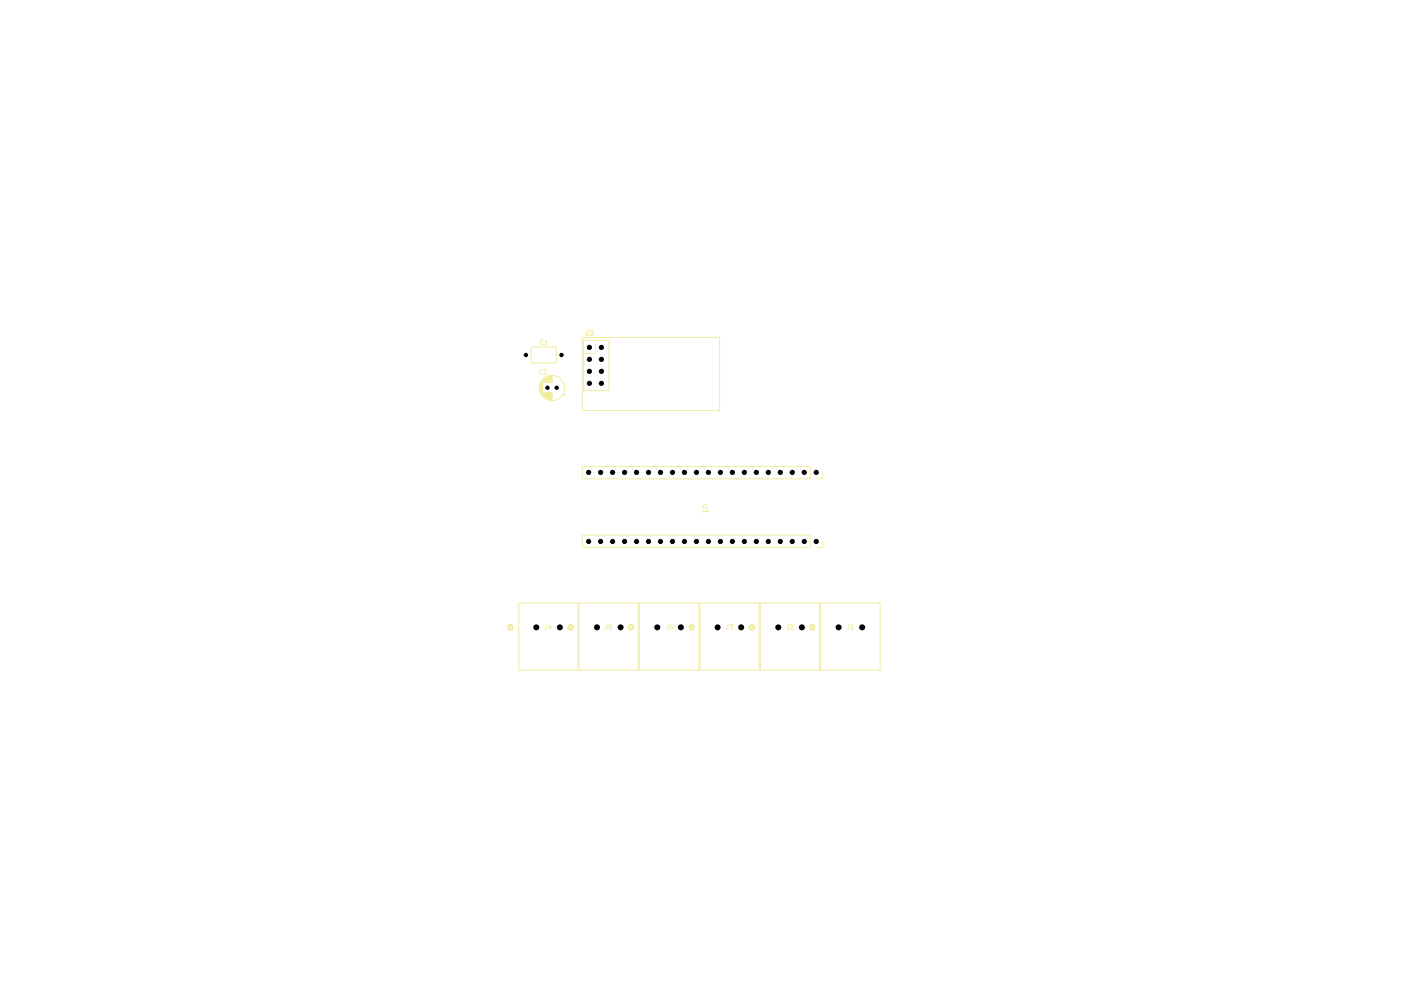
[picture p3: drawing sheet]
<svg xmlns="http://www.w3.org/2000/svg" width="297mm" height="210mm" viewBox="0 0 297 210" stroke-linecap="round" stroke-linejoin="round" font-family="sans-serif">
<g fill="none" stroke="#f2eda1" stroke-width=".21">
<path d="M112.5 75.3h.1M112.6 73.6h5.3v3.4h-5.3zM114.9 78.5l-.4-.1-.2 .3v.5l.3 .2 .3-.1M115.2 72.2l-.5-.1-.1 .5 .1 .5 .5-.1M115.3 78.5l.4-.1 .1 .4-.6 .6h.6M115.6 72.4l.2-.3v1M115.6 73.1h.6M115.7 79.9v1.2M115.8 79.9v1.2M115.9 79.8v1.3M116 79.8v1.3M116.1 79.8v1.3"/>
<path d="M116.2 79.8v1.3M116.3 79.7v1.4M116.4 79.7v1.4M116.5 79.7v1.4M116.6 79.7v1.4M116.7 79.6v1.5M116.8 79.6v1.5M116.9 79.6v1.5M117 79.6v1.5M117.9 75.3h.1M123.4 71.5h.1M123.4 71.5h29.2v15.5h-29.2z"/>
<path d="M123.7 72.1h.1M123.7 72.1h5.4v10.7h-5.4M123.7 72.1v10.7M124 74.9h.1M124.3 70.1l.1 1 .4-.1v-.9M125.2 70.3l.4-.2 .2 .3-.6 .7h.6M126.2 72.6v2.3h-2.2M114.5 81.7v1M114.6 81.4v1.6M114.6 81.2v2M114.7 81v2.4M114.8 80.8v2.8"/>
<path d="M114.9 80.7v3M115 80.6v3.2M115.1 80.5v.6M115.1 83.2v.7M115.1 80.4v.7M115.1 83.2v.8M115.2 80.3v.8M115.2 83.2v.9M115.3 80.3v.8M115.3 83.2v1M115.4 80.2v.9M115.4 83.2v1"/>
<path d="M115.5 80.1v1M115.5 83.2v1M115.6 80v1.1M115.6 83.2v1.1M115.7 80v1.1M115.7 83.2v1.2M115.8 83.2v1.3M115.9 83.2v1.3M116 83.2v1.4M116.1 83.2v1.4M116.2 83.2v1.4M116.2 83.2v1.5"/>
<path d="M116.3 83.2v1.5M116.4 83.2v1.5M116.5 83.2v1.6M116.6 83.2v1.6M116.7 83.2v1.6M116.8 83.2v1.6M116.9 83.2v1.6M117 83.2v1.6M119.4 83.7h.5M119.6 83.4v.5M123.4 98.9h48.4v2.6h-48.4zM123.7 82.8h.1"/>
<path d="M123.4 113.5h48.4v2.6h-48.4zM149.1 108.1v.6M149.7 108.1l.4 .3h-1M150.1 107.1h-.9l-.1 .1v.5h1M174.4 100.2v1.3h-1.3M174.4 114.8v1.3h-1.3M110 127.8h12.5v14.3h-12.5zM115.9 132.4v.8l-.4 .2M116.6 132.4l-.3 .7h.6M116.8 132.8v.6M122.8 127.8h12.5v14.3h-12.5zM128.7 132.4v.9l-.3 .1"/>
<path d="M129.7 132.4h-.5l-.1 .5 .5-.1 .1 .5h-.6M135.6 127.8h12.6v14.3h-12.6zM141.6 132.4v.8l-.5 .2M142.4 132.4l-.4 .3v.6l.3 .1 .3-.1-.2-.5h-.3l-.1 .2M148.4 127.8h12.6v14.3h-12.6zM154.3 132.4v.8l-.4 .2M154.7 132.4h.7l-.4 .4h.3l.1 .5-.2 .1-.5-.1M161.2 127.8h12.5v14.3h-12.5zM167.1 132.4v.9l-.3 .1M167.6 132.5h.5v.3l-.5 .6h.5M174 127.8h12.6v14.3h-12.6zM180 132.4v.8l-.4 .2"/>
<path d="M180.4 132.7l.3-.3v1M180.4 133.4h.5"/>
<circle cx="117.1" cy="82.3" r="2.67"/>
</g>
<g fill="none" stroke="#f2eda1" stroke-width=".51">
<circle cx="108.2" cy="133" r=".47"/>
<circle cx="121" cy="133" r=".47"/>
<circle cx="133.8" cy="133" r=".47"/>
<circle cx="146.6" cy="133" r=".47"/>
<circle cx="159.4" cy="133" r=".47"/>
<circle cx="172.2" cy="133" r=".47"/>
</g>
<g fill="#000">
<circle cx="111.5" cy="75.3" r=".47"/>
<circle cx="119" cy="75.3" r=".47"/>
<circle cx="125" cy="76.2" r=".55"/>
<circle cx="125" cy="73.7" r=".55"/>
<circle cx="125" cy="78.7" r=".55"/>
<circle cx="127.5" cy="73.7" r=".55"/>
<circle cx="127.5" cy="76.2" r=".55"/>
<circle cx="127.5" cy="78.7" r=".55"/>
<circle cx="116.1" cy="82.2" r=".47"/>
<circle cx="118" cy="82.2" r=".47"/>
<circle cx="125" cy="81.3" r=".55"/>
<circle cx="127.5" cy="81.3" r=".55"/>
<circle cx="124.8" cy="100.2" r=".55"/>
<circle cx="124.8" cy="114.8" r=".55"/>
<circle cx="127.3" cy="100.2" r=".55"/>
<circle cx="127.3" cy="114.8" r=".55"/>
<circle cx="129.9" cy="100.2" r=".55"/>
<circle cx="129.9" cy="114.8" r=".55"/>
<circle cx="132.4" cy="100.2" r=".55"/>
<circle cx="132.4" cy="114.8" r=".55"/>
<circle cx="135" cy="100.2" r=".55"/>
<circle cx="135" cy="114.8" r=".55"/>
<circle cx="137.5" cy="100.2" r=".55"/>
<circle cx="137.5" cy="114.8" r=".55"/>
<circle cx="140" cy="100.2" r=".55"/>
<circle cx="140" cy="114.8" r=".55"/>
<circle cx="142.6" cy="100.2" r=".55"/>
<circle cx="142.6" cy="114.8" r=".55"/>
<circle cx="145.1" cy="100.2" r=".55"/>
<circle cx="145.1" cy="114.8" r=".55"/>
<circle cx="147.7" cy="100.2" r=".55"/>
<circle cx="147.7" cy="114.8" r=".55"/>
<circle cx="150.2" cy="100.2" r=".55"/>
<circle cx="150.2" cy="114.8" r=".55"/>
<circle cx="152.7" cy="100.2" r=".55"/>
<circle cx="152.7" cy="114.8" r=".55"/>
<circle cx="155.3" cy="100.2" r=".55"/>
<circle cx="155.3" cy="114.8" r=".55"/>
<circle cx="157.8" cy="100.2" r=".55"/>
<circle cx="157.8" cy="114.8" r=".55"/>
<circle cx="160.4" cy="100.2" r=".55"/>
<circle cx="160.4" cy="114.8" r=".55"/>
<circle cx="162.9" cy="100.2" r=".55"/>
<circle cx="162.9" cy="114.8" r=".55"/>
<circle cx="165.4" cy="100.2" r=".55"/>
<circle cx="165.4" cy="114.8" r=".55"/>
<circle cx="168" cy="100.2" r=".55"/>
<circle cx="168" cy="114.8" r=".55"/>
<circle cx="170.5" cy="100.2" r=".55"/>
<circle cx="170.5" cy="114.8" r=".55"/>
<circle cx="173.1" cy="100.2" r=".55"/>
<circle cx="173.1" cy="114.8" r=".55"/>
<circle cx="113.7" cy="133" r=".64"/>
<circle cx="118.7" cy="133" r=".64"/>
<circle cx="126.6" cy="133" r=".64"/>
<circle cx="131.6" cy="133" r=".64"/>
<circle cx="139.4" cy="133" r=".64"/>
<circle cx="144.4" cy="133" r=".64"/>
<circle cx="152.1" cy="133" r=".64"/>
<circle cx="157.1" cy="133" r=".64"/>
<circle cx="165" cy="133" r=".64"/>
<circle cx="170" cy="133" r=".64"/>
<circle cx="177.8" cy="133" r=".64"/>
<circle cx="182.8" cy="133" r=".64"/>
</g>
</svg>
